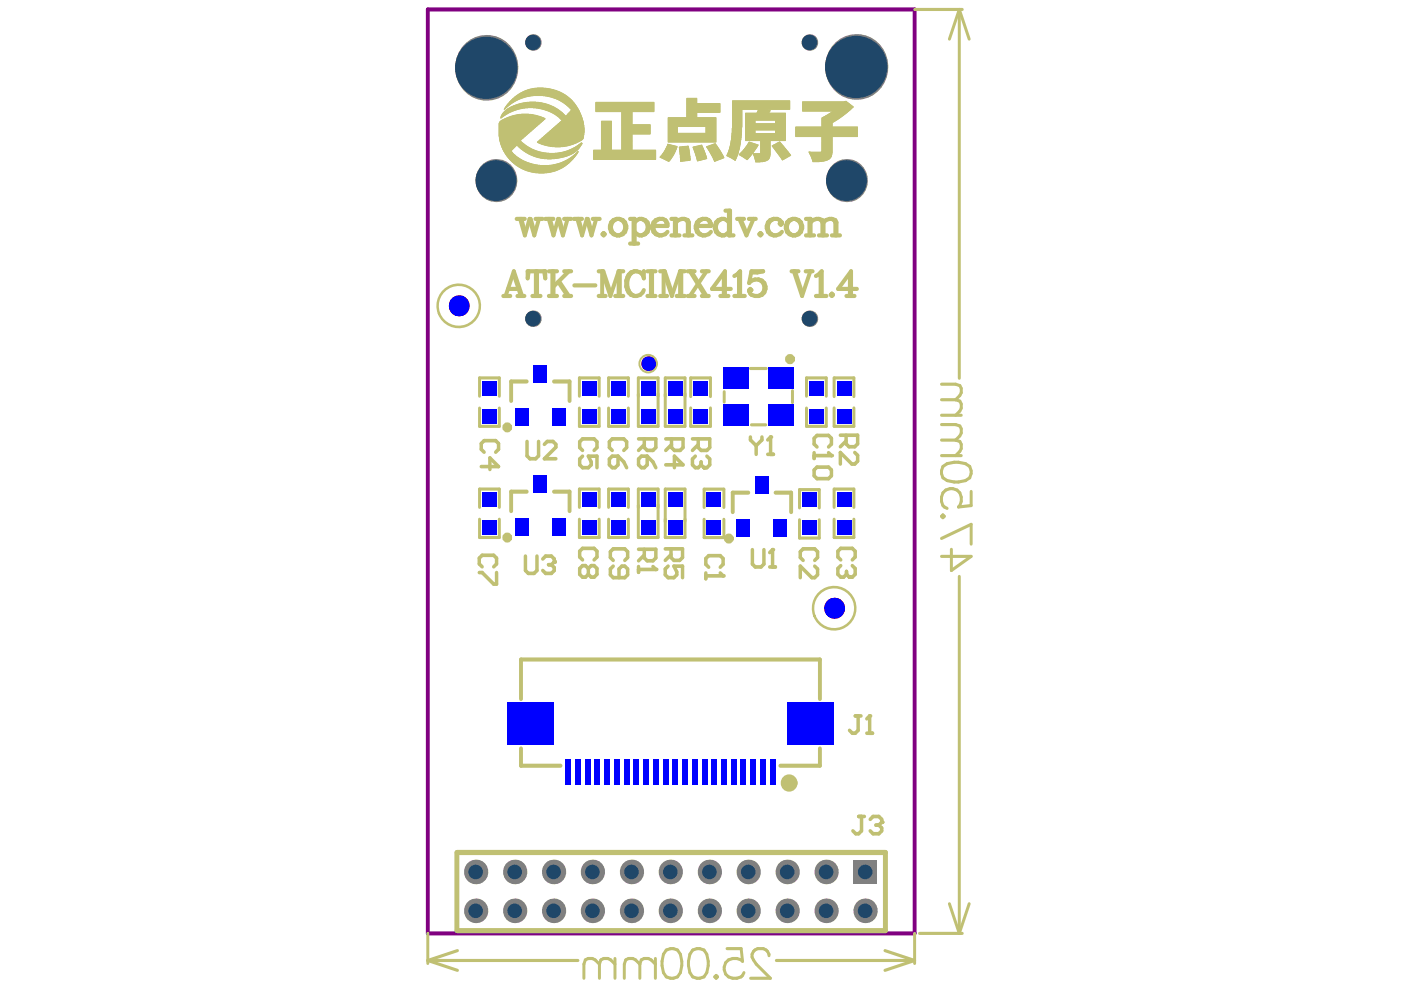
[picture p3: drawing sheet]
<svg xmlns="http://www.w3.org/2000/svg" width="297mm" height="210mm" viewBox="0 0 297 210" stroke-linecap="round" stroke-linejoin="round" font-family="sans-serif">
<path d="M90.7 2h103.2v195.9h-103.2z" fill="none" stroke="#800080" stroke-width=".84"/>
<g fill="none" stroke="#c0c073" stroke-width=".65">
<path d="M193.9 2h10.1M203.4 2l2.1 6.3M203.4 2v78.2M203.4 2l-2.1 6.3M159.1 78.1h3.4M101.7 86.5v3.9h4.2v-3.9M101.7 84v-3.9h4.2v3.9M122.8 86.5v3.9h4.2v-3.9M122.8 84v-3.9h4.2v3.9M129 86.5v3.9h4.2v-3.9M129 84v-3.9h4.2v3.9M135.3 80.1h4.2v10.3h-4.2z"/>
<path d="M141 80.1h4.2v10.3h-4.2zM146.4 86.5v3.9h4.2v-3.9M146.4 84.1v-4h4.2v4M153.5 83.1v2.2M159.3 90.1h3.1M168 82.8v2.6M171 86.5v3.9h4.2v-3.9M171 84v-3.9h4.2v3.9M176.9 86.5v3.9h4.1v-3.9M176.9 84.1v-4h4.1v4M101.7 110.1v3.9h4.2v-3.9M101.7 107.6v-3.9h4.2v3.9"/>
<path d="M122.8 110.1v3.9h4.2v-3.9M122.8 107.6v-3.9h4.2v3.9M129 110.1v3.9h4.2v-3.9M129 107.6v-3.9h4.2v3.9M135.3 103.7h4.2v10.3h-4.2zM141 103.7h4.2v10.3h-4.2zM149.3 110.1v3.9h4.2v-3.9M149.3 107.6v-3.9h4.2v3.9M169.5 110.2v3.9h4.2v-3.9M169.5 107.7v-3.9h4.2v3.9M176.9 110.1v3.9h4.1v-3.9M176.9 107.6v-3.9h4.1v3.9"/>
<path d="M203.4 122.2v75.7M90.7 197.9v6.4M193.9 197.9v6.4M195 197.9h9M201.3 191.6l2.1 6.3M205.5 191.6l-2.1 6.3M90.7 203.6l6.3 2.1M90.7 203.6h31.8M97 201.5l-6.3 2.1M164.6 203.6h29.3M187.6 201.5l6.3 2.1M193.9 203.6l-6.3 2.1"/>
</g>
<g fill="none" stroke="#c0c073" stroke-width=".21">
<path d="M109.9 20h9.7M110 19.9h9.5M110.1 19.9h9.3M110.2 19.8h9.2M110.3 19.8h8.9M110.4 19.7h8.7M110.5 19.7h8.5M110.6 19.6h8.3M110.7 19.6h8.1M110.8 19.5h7.9M110.9 19.5h7.7M111 19.4h7.4"/>
<path d="M111.1 19.3h7.2M111.2 19.3h7M111.4 19.2h6.6M111.5 19.2h6.4M111.6 19.1h6.2M111.8 19.1h5.7M111.9 19h5.5M112.1 19h5.1M112.3 18.9h4.6M112.5 18.9h4.2M112.8 18.8h3.7M113 18.8h3.1"/>
<path d="M113.4 18.7h2.4M113.9 18.7h1.3M105.8 27.8h6.8M105.8 27.9h6.7M105.8 27.9h6.6M105.8 28h6.6M105.8 28h6.5M105.8 28.1h6.4M105.8 28.2h6.4M105.8 28.2h6.3M105.8 28.3h6.3M105.8 26.1h8.7"/>
<path d="M105.8 26.2h8.6M105.8 27.6h7M105.8 27.7h6.9M105.8 28.3h6.2M105.8 28.4h6.1M105.8 28.5h6M105.8 28.6h5.9M105.8 28.7h5.8M105.8 28.7h5.7M105.8 28.8h5.6M105.8 28.9h5.5M105.8 26.3h8.5"/>
<path d="M105.8 26.4h8.4M105.8 26.5h8.3M105.8 26.6h8.2M105.8 26.7h8.1M105.8 26.7h8M105.8 26.8h8M105.8 26.8h7.9M105.8 26.9h7.8M105.8 27h7.7M105.8 27.1h7.6M105.8 27.2h7.5M105.8 27.2h7.4"/>
<path d="M105.8 27.3h7.4M105.8 27.4h7.3M105.8 27.4h7.2M105.8 27.5h7.2M105.8 27.5h7.1M105.9 26h8.8M105.9 26.1h8.7M105.9 29h5.4M105.9 29h5.3M105.9 29.1h5.2M105.9 29.2h5.1M105.9 29.3h5"/>
<path d="M105.9 25.9h8.9M105.9 29.6h4.6M105.9 29.4h4.9M105.9 29.4h4.8M105.9 29.5h4.7M106 29.9h4.3M106 25.9h8.8M106 29.7h4.4M106 29.8h4.4M106 29.8h4.3M106 29.9h4.4M106 30h4.4"/>
<path d="M106 30h4.5M106 30.1h4.5M106 25.8h8.9M106.1 30.1h4.5M106.1 30.2h4.5M106.1 30.2h4.6M106.1 30.3h4.7M106.1 25.7h8.9M106.1 30.3h4.8M106.1 30.4h4.8M106.1 30.4h4.9M106.2 30.5h4.9"/>
<path d="M106.2 30.6h4.9M106.2 30.6h5M106.2 25.6h8.9M106.2 24.8h.3M106.2 24.9h.2M106.2 25h.1M106.2 25.1h.1M106.2 30.7h5M106.2 30.7h5.1M106.2 30.8h5.2M106.2 24.6h.6M106.2 24.7h.5"/>
<path d="M106.2 24.7h.4M106.3 30.8h3.2M106.3 30.9h3.2M106.3 30.9h3.1M106.3 24.5h.6M106.3 24.6h.5M106.4 31h3M106.4 31h2.9M106.4 25.5h8.8M106.4 24.4h.7M106.4 24.5h.6M106.4 31.1h2.9"/>
<path d="M106.4 31.1h2.8M106.4 31.2h2.7M106.4 24.4h.8M106.5 31.2h2.6M106.5 31.3h2.5M106.5 24.3h.8M106.5 31.4h2.5M106.5 31.4h2.4M106.5 24.2h1M106.5 24.2h.9M106.5 25.4h8.8M106.6 31.5h2.3"/>
<path d="M106.6 31.5h2.2M106.6 31.6h2.2M106.6 24.1h1.1M106.6 31.6h2.1M106.6 31.7h2.1M106.6 24h1.1M106.6 25.4h8.7M106.7 23.9h1.2M106.7 24h1.1M106.7 31.7h1.9M106.7 31.8h1.9M106.7 23.9h1.3"/>
<path d="M106.7 31.8h1.8M106.7 31.9h1.8M106.7 25.3h8.8M106.8 23.8h1.3M106.8 31.9h1.6M106.8 32h1.5M106.8 23.8h1.4M106.8 32h1.6M106.8 32.1h1.6M106.8 25.3h8.7M106.9 23.7h1.5M106.9 32.2h1.6"/>
<path d="M106.9 23.2h.1M106.9 23.7h1.6M106.9 32.3h1.7M106.9 25.2h8.7M106.9 23.1h.2M106.9 23.1h.1M107 23.6h1.6M107 32.3h1.6M107 32.4h1.7M107 23h.1M107 23.6h1.8M107 25.2h8.6"/>
<path d="M107 22.9h.2M107 23h.2M107.1 32.5h1.6M107.1 32.5h1.7M107.1 23.5h1.8M107.1 22.8h.3M107.1 22.9h.2M107.2 32.6h1.6M107.2 32.6h1.7M107.2 23.5h1.8M107.2 25.1h8.3M107.2 22.8h.2"/>
<path d="M107.2 32.7h1.7M107.2 23.4h2M107.2 22.7h.3M107.3 32.7h1.7M107.3 32.8h1.7M107.3 23.3h2.1M107.3 22.6h.3M107.3 32.8h1.8M107.3 23.3h2.2M107.3 25.1h8.1M107.3 22.5h.5M107.3 22.5h.4"/>
<path d="M107.4 32.9h1.8M107.4 22.4h.4M107.4 33h1.9M107.4 23.2h2.3M107.4 25h7.9M107.4 22.4h.5M107.5 33.1h1.9M107.5 23.2h2.4M107.5 22.3h.5M107.5 22.3h.4M107.5 33.2h2M107.5 25h7.7"/>
<path d="M107.5 23.1h2.6M107.5 22.2h.6M107.6 33.2h2M107.6 22.2h.5M107.6 33.3h2M107.6 23.1h2.7M107.6 22.1h.6M107.7 33.3h2M107.7 24.9h7.3M107.7 23h2.9M107.7 22h.6M107.7 22.1h.6"/>
<path d="M107.7 33.4h2.1M107.7 33.4h2.2M107.7 22h.8M107.8 33.5h2.1M107.8 24.8h7.1M107.8 21.9h.7M107.8 23h3.1M107.8 33.5h2.3M107.8 21.9h.8M107.9 33.6h2.2M107.9 21.8h.8M107.9 22.9h3.4"/>
<path d="M108 33.7h2.2M108 24.8h6.8M108 21.7h.8M108 33.7h2.3M108 33.8h2.4M108 21.6h.9M108 21.7h.9M108 22.9h3.9M108.1 33.8h2.4M108.1 21.6h.9M108.1 22.8h9.5M108.1 21.5h1"/>
<path d="M108.1 33.9h2.5M108.1 24.7h6.5M108.2 21.5h1M108.2 33.9h2.4M108.2 22.8h9.4M108.2 34h2.6M108.2 24.7h6.2M108.2 21.4h1.1M108.3 34h2.6M108.3 21.4h1.1M108.3 22.7h9.2M108.3 34.1h2.7"/>
<path d="M108.3 21.3h1.2M108.4 34.1h2.7M108.4 24.6h5.9M108.4 21.3h1.2M108.4 22.7h9M108.4 34.2h2.8M108.4 21.2h1.3M108.5 34.2h2.8M108.5 22.6h8.8M108.5 21.2h1.3M108.5 34.3h2.9M108.5 21.1h1.4"/>
<path d="M108.6 34.3h3M108.6 24.6h5.5M108.6 21.1h1.5M108.6 22.5h8.6M108.6 21h1.6M108.6 34.4h3.1M108.7 20.9h1.6M108.7 34.5h3.2M108.8 24.5h5.1M108.8 20.9h1.7M108.8 22.5h8.2M108.8 20.8h1.8"/>
<path d="M108.8 34.5h3.2M108.9 34.6h3.3M108.9 22.4h8M108.9 34.6h3.5M108.9 20.8h1.9M109 24.5h4.7M109 34.7h3.5M109 22.4h7.8M109 20.7h2M109 34.7h3.7M109 20.7h2.1M109.1 20.6h2.2"/>
<path d="M109.1 34.8h3.8M109.1 22.3h7.6M109.1 20.6h2.4M109.2 24.4h4.3M109.2 34.8h4M109.2 20.5h2.5M109.2 34.9h4.2M109.3 34.9h4.4M109.3 22.3h7.2M109.3 20.5h2.7M109.3 20.4h2.9M109.4 22.2h7"/>
<path d="M109.4 35h4.6M109.4 20.4h3.2M109.5 24.4h3.7M109.5 35h4.9M109.5 20.3h3.5M109.6 22.2h6.7M109.6 35.1h10.3M109.6 20.3h10.4M109.6 20.2h10.3M109.7 30.8h1.8M109.7 35.2h10.1M109.7 30.9h1.9"/>
<path d="M109.7 24.3h3.2M109.7 22.1h6.4M109.7 20.1h10.2M109.8 30.9h1.8M109.8 35.3h9.9M109.8 20.1h10M109.8 31h1.9M109.9 31h1.9M109.9 22.1h6M109.9 35.3h9.8M109.9 20h9.8M109.9 31.1h2"/>
<path d="M109.9 35.4h9.7M110 31.1h2M110 31.2h2M110 24.3h2.6M110 35.4h9.5M110.1 31.2h2M110.1 22h5.6M110.1 35.5h9.3M110.1 31.3h2.1M110.2 31.4h2.2M110.2 35.5h9.1M110.3 22h5.3"/>
<path d="M110.3 31.4h2.1M110.3 35.6h8.9M110.4 31.5h2.1M110.4 31.5h2.2M110.4 35.6h8.7M110.5 31.6h2.2M110.5 21.9h4.8M110.5 35.7h8.5M110.5 31.6h2.3M110.6 24.2h1.5M110.6 35.7h8.3M110.6 31.7h2.4"/>
<path d="M110.7 31.7h2.4M110.7 35.8h8.1M110.7 31.8h2.5M110.7 21.9h4.4M110.8 35.8h7.9M110.8 31.8h2.6M110.9 31.9h2.6M110.9 31.9h2.7M110.9 35.9h7.7M111 21.8h3.9M111.1 32h2.7M111.1 35.9h7.4"/>
<path d="M111.1 32h2.9M111.2 36h7.2M111.2 32.1h2.9M111.3 32.2h3M111.3 36.1h6.9M111.3 21.7h3.2M111.4 32.2h3.1M111.4 32.3h3.4M111.4 36.1h6.7M111.5 32.3h3.5M111.6 36.2h6.4M111.6 32.4h3.7"/>
<path d="M111.7 32.4h4.1M111.7 21.7h2.5M111.7 36.2h6.2M111.8 32.5h4.6M111.9 36.3h5.8M111.9 32.5h9.6M112 32.6h9.4M112.1 32.6h9.2M112.1 36.3h5.4M112.2 32.7h9M112.2 36.4h5.1M112.3 32.7h8.8"/>
<path d="M112.3 21.6h1.3M112.4 32.8h8.6M112.4 36.4h4.7M112.5 32.8h8.3M112.7 32.9h8M112.7 36.5h4.2M112.8 33h7.8M112.9 33h7.5M112.9 36.5h3.8M113 33.1h7.3M113.1 22.9h4.7M113.1 33.1h7.1"/>
<path d="M113.2 36.6h3.2M113.3 33.2h6.7M113.5 33.2h6.3M113.6 36.6h2.4M113.6 33.3h6M113.7 22.9h4.2M113.8 33.3h5.6M113.9 33.4h5.3M113.9 30.1h8.7M113.9 30.2h8.6M114 30.1h8.7M114 30h8.8"/>
<path d="M114 30.2h8.3M114.1 30h8.8M114.1 23h3.8M114.2 33.4h4.7M114.2 29.9h8.8M114.2 30.3h8M114.2 36.7h1.2M114.3 29.9h8.7M114.3 30.3h7.8M114.3 29.8h8.8M114.4 30.4h7.6M114.4 29.8h8.9"/>
<path d="M114.4 33.5h4.3M114.4 29.7h8.9M114.4 23h3.6M114.5 29.6h8.9M114.5 30.4h7.4M114.5 29.6h9M114.6 29.5h8.9M114.6 33.5h3.8M114.6 30.5h7.1M114.7 29.5h8.9M114.7 23.1h3.4M114.7 29.4h8.9"/>
<path d="M114.8 30.6h6.8M114.8 29.4h8.8M114.8 29.3h8.8M114.9 30.6h6.5M114.9 29.3h8.8M114.9 23.1h3.3M115 33.6h3.1M115 29.2h8.7M115.1 30.7h6.2M115.1 29.1h8.6M115.1 23.2h3.2M115.2 29.1h8.5"/>
<path d="M115.2 20.3h4.9M115.2 29h8.5M115.3 30.7h5.8M115.3 29h8.4M115.3 23.2h3M115.3 28.9h8.4M115.4 33.7h2.2M115.4 28.8h8.3M115.4 30.8h5.6M115.5 23.3h2.9M115.5 28.7h8.2M115.6 28.7h8.1"/>
<path d="M115.6 30.8h5.1M115.6 23.3h2.9M115.6 28.6h8.2M115.6 20.4h4.6M115.7 28.6h8.1M115.8 28.5h8M115.8 23.4h2.8M115.9 30.9h4.7M115.9 28.4h7.9M116 23.5h2.7M116 28.4h7.8M116 20.4h4.3"/>
<path d="M116 28.3h7.8M116.1 33.7h.8M116.1 30.9h4.3M116.1 28.3h7.7M116.1 23.5h2.6M116.1 28.2h7.7M116.2 28.2h7.6M116.2 28.1h7.6M116.2 20.5h4.1M116.3 23.6h2.5M116.3 28h7.5M116.3 31h3.8"/>
<path d="M116.4 23.6h2.5M116.4 28h7.4M116.5 27.9h7.3M116.5 23.7h2.4M116.5 35h3.5M116.5 20.5h3.9M116.6 27.8h7.2M116.7 23.7h2.3M116.7 31h3.1M116.7 27.7h7.1M116.7 20.6h3.7M116.8 23.8h2.2"/>
<path d="M116.8 27.6h7M116.9 23.8h2.2M116.9 27.6h6.9M116.9 27.5h6.9M116.9 20.6h3.6M117 23.9h2.2M117 27.5h6.8M117 35h3.1M117 27.4h6.8M117.1 23.9h2.1M117.1 31.1h2.3M117.1 27.4h6.7"/>
<path d="M117.1 20.7h3.5M117.1 27.3h6.7M117.2 24h2.1M117.3 27.2h6.5M117.3 20.7h3.3M117.3 24h2.1M117.3 34.9h2.9M117.4 27.1h6.4M117.4 24.1h2M117.4 20.8h3.3M117.5 24.2h2M117.5 27h6.3"/>
<path d="M117.6 24.2h1.9M117.6 26.9h6.2M117.6 20.8h3.1M117.6 34.9h2.7M117.7 31.1h1.1M117.7 32.5h3.8M117.7 24.3h1.9M117.7 26.9h6.1M117.7 26.8h6.1M117.7 20.9h3.1M117.8 26.8h6M117.8 34.8h2.5"/>
<path d="M117.8 24.4h1.9M117.8 26.7h6M117.9 24.4h1.8M117.9 26.7h5.9M117.9 20.9h3M117.9 26.6h5.9M118 24.5h1.8M118 26.6h5.8M118 21h3M118 34.8h2.4M118.1 24.5h1.7M118.1 24.6h1.8"/>
<path d="M118.1 26.5h5.6M118.1 21.1h2.9M118.2 26.4h5.5M118.2 24.6h5.1M118.2 34.7h2.2M118.3 32.4h3.4M118.3 24.7h5M118.3 26.3h5.4M118.3 21.1h2.8M118.4 26.2h5.3M118.4 21.2h2.7M118.4 24.8h4.9"/>
<path d="M118.4 34.7h2.1M118.5 24.8h4.9M118.5 21.2h2.7M118.5 26.1h5.2M118.5 24.9h4.9M118.6 26.1h5.1M118.6 25h4.8M118.6 21.3h2.6M118.6 34.6h2M118.6 32.4h3.1M118.6 26h5.1M118.7 26h5"/>
<path d="M118.7 25.1h4.7M118.7 21.3h2.6M118.7 25.9h4.9M118.7 34.6h1.9M118.8 25.9h4.8M118.8 25.2h4.7M118.8 21.4h2.5M118.9 25.8h4.7M118.9 25.2h4.6M118.9 21.4h2.5M118.9 25.3h4.6M118.9 34.5h1.8"/>
<path d="M119 21.5h2.4M119 32.3h2.8M119 25.8h4.6M119 25.3h4.5M119 25.7h4.6M119 25.4h4.5M119 34.5h1.7M119.1 21.5h2.3M119.1 25.6h4.5M119.1 25.4h4.4M119.1 25.5h4.4M119.1 21.6h2.4"/>
<path d="M119.2 25.5h4.4M119.2 34.4h1.6M119.2 32.3h2.7M119.2 21.6h2.3M119.3 34.3h1.5M119.3 21.7h2.3M119.4 21.7h2.3M119.4 34.3h1.5M119.4 32.2h2.6M119.5 21.8h2.2M119.5 34.2h1.5M119.5 21.9h2.2"/>
<path d="M119.7 34.2h1.3M119.7 32.2h2.3M119.7 21.9h2.1M119.7 22h2.1M119.8 34.1h1.3M119.8 22h2.1M119.8 32.1h2.3M119.9 34.1h1.2M119.9 22.1h2M120 34h1.2M120 22.2h2M120 32h2.1"/>
<path d="M120 24.6h3.3M120.1 34h1.1M120.1 24.5h3.1M120.1 22.2h1.9M120.1 22.3h1.9M120.2 33.9h1.1M120.2 32h2M120.2 24.4h3M120.2 22.3h1.9M120.2 24.4h2.9M120.2 22.4h1.9M120.3 33.9h1"/>
<path d="M120.3 24.3h2.8M120.3 22.4h1.8M120.4 31.9h1.9M120.4 24.2h2.7M120.4 24.3h2.7M120.4 22.5h1.8M120.4 33.8h1M120.5 33.8h.9M120.5 31.9h1.8M120.5 24.1h2.5M120.5 22.5h1.7M120.5 24h2.5"/>
<path d="M120.5 22.6h1.7M120.6 24h2.4M120.6 33.7h.9M120.6 22.7h1.7M120.6 23.9h2.4M120.6 31.8h1.8M120.7 23.9h2.2M120.7 33.7h.8M120.7 22.8h1.6M120.7 23.8h2.2M120.7 33.6h.9M120.7 31.8h1.8"/>
<path d="M120.7 22.8h1.7M120.8 23.8h2.1M120.8 22.9h1.6M120.8 23.7h2.1M120.8 33.5h.8M120.8 22.9h1.7M120.9 23.7h2M120.9 33.5h.8M120.9 31.7h1.6M120.9 23h1.6M120.9 23.6h1.9M121 33.4h.7"/>
<path d="M121 31.7h1.6M121 23.5h1.8M121 23.1h1.6M121 33.4h.8M121.1 31.6h1.5M121.1 23.4h1.6M121.1 23.2h1.5M121.2 33.3h.6M121.2 23.2h1.4M121.2 23.3h1.5M121.2 31.6h1.5M121.2 33.3h.7"/>
<path d="M121.3 33.2h.6M121.4 31.5h1.3M121.4 33.2h.5M121.4 33.1h.6M121.5 33.1h.5M121.5 31.4h1.3M121.6 33h.5M121.6 31.4h1.2M121.7 32.9h.4M121.7 31.3h1.2M121.7 32.8h.5M121.8 32.8h.4"/>
<path d="M121.8 31.2h1.1M121.9 32.7h.3M122 31.2h.9M122 32.7h.3M122 31.1h1M122 32.6h.3M122.1 32.6h.2M122.1 31.1h.9M122.1 32.5h.3M122.2 32.5h.3M122.2 31h.8M122.2 32.4h.3"/>
<path d="M122.3 31h.8M122.3 32.4h.2M122.3 32.3h.2M122.4 30.9h.7M122.4 32.3h.2M122.4 32.2h.2M122.5 32.2h.1M122.5 30.8h.7M122.5 32.1h.1M122.6 30.8h.6M122.6 30.7h.7M122.8 30.7h.5"/>
<path d="M122.8 30.6h.5M122.9 30.6h.5M123 30.5h.4M123 30.4h.4M123.1 30.4h.3M123.2 30.3h.2M123.2 30.3h.1M125.9 33.7h13.1M125.9 33.8h13.1M125.9 32.2h13.1M125.9 33.3h13.1M125.9 33.4h13.1"/>
<path d="M125.9 33.5h13.1M125.9 33.6h13.1M125.9 31.8h13.1M125.9 31.9h13.1M125.9 32h13.1M125.9 32.1h13.1M125.9 32.3h13.1M125.9 32.4h13.1M125.9 32.5h13.1M125.9 33.1h13.1M125.9 33.2h13.1M125.9 32.6h13.1"/>
<path d="M125.9 32.7h13.1M125.9 32.8h13.1M125.9 32.9h13.1M125.9 33h13.1M126.3 23.6h12.3M126.3 23.7h12.3M126.3 23.2h12.3M126.3 23.3h12.3M126.3 23.4h12.3M126.3 23.5h12.3M126.3 21.7h12.3M126.3 21.8h12.3"/>
<path d="M126.3 21.9h12.3M126.3 22.5h12.3M126.3 22.6h12.3M126.3 22.7h12.3M126.3 22.8h12.3M126.3 22.9h12.3M126.3 23h12.3M126.3 23.1h12.3M126.3 22h12.3M126.3 22.1h12.3M126.3 22.2h12.3M126.3 22.3h12.3"/>
<path d="M126.3 22.4h12.3M127.5 29.9h2.2M127.5 30h2.2M127.5 30.1h2.2M127.5 30.2h2.2M127.5 30.3h2.2M127.5 30.4h2.2M127.5 30.5h2.2M127.5 30.6h2.2M127.5 30.7h2.2M127.5 30.8h2.2M127.5 30.9h2.2"/>
<path d="M127.5 31h2.2M127.5 31.1h2.2M127.5 31.2h2.2M127.5 31.3h2.2M127.5 31.4h2.2M127.5 31.5h2.2M127.5 31.6h2.2M127.5 31.7h2.2M127.5 31.8h2.2M127.5 27.8h2.2M127.5 27.9h2.2M127.5 28h2.2"/>
<path d="M127.5 28.1h2.2M127.5 28.2h2.2M127.5 28.3h2.2M127.5 25.7h2.2M127.5 25.8h2.2M127.5 25.9h2.2M127.5 26h2.2M127.5 26.1h2.2M127.5 26.2h2.2M127.5 27.6h2.2M127.5 27.7h2.2M127.5 29.6h2.2"/>
<path d="M127.5 29.7h2.2M127.5 29.8h2.2M127.5 28.4h2.2M127.5 28.5h2.2M127.5 28.6h2.2M127.5 28.7h2.2M127.5 28.8h2.2M127.5 28.9h2.2M127.5 29h2.2M127.5 29.1h2.2M127.5 29.2h2.2M127.5 29.3h2.2"/>
<path d="M127.5 29.4h2.2M127.5 29.5h2.2M127.5 26.3h2.2M127.5 26.4h2.2M127.5 26.5h2.2M127.5 26.6h2.2M127.5 26.7h2.2M127.5 26.8h2.2M127.5 26.9h2.2M127.5 27h2.2M127.5 27.1h2.2M127.5 27.2h2.2"/>
<path d="M127.5 27.3h2.2M127.5 27.4h2.2M127.5 27.5h2.2M131.8 23.7h2.2M131.8 23.8h2.2M131.8 23.9h2.2M131.8 24h2.2M131.8 29.9h2.2M131.8 30h2.2M131.8 30.1h2.2M131.8 30.2h2.2M131.8 30.3h2.2"/>
<path d="M131.8 30.4h2.2M131.8 30.5h2.2M131.8 30.6h2.2M131.8 30.7h2.2M131.8 30.8h2.2M131.8 30.9h2.2M131.8 31h2.2M131.8 31.1h2.2M131.8 31.2h2.2M131.8 31.3h2.2M131.8 31.4h2.2M131.8 31.5h2.2"/>
<path d="M131.8 31.6h2.2M131.8 31.7h2.2M131.8 31.8h2.2M131.8 27.8h6M131.8 27.9h6M131.8 28h6M131.8 28.1h6M131.8 28.2h6M131.8 28.3h6M131.8 25.5h2.2M131.8 25.6h2.2M131.8 25.7h2.2"/>
<path d="M131.8 25.8h2.2M131.8 25.9h2.2M131.8 26h2.2M131.8 26.1h2.2M131.8 26.2h2.2M131.8 27.6h6M131.8 27.7h6M131.8 29.6h2.2M131.8 29.7h2.2M131.8 29.8h2.2M131.8 28.4h6M131.8 28.5h2.2"/>
<path d="M131.8 28.6h2.2M131.8 28.7h2.2M131.8 28.8h2.2M131.8 28.9h2.2M131.8 29h2.2M131.8 29.1h2.2M131.8 29.2h2.2M131.8 29.3h2.2M131.8 29.4h2.2M131.8 29.5h2.2M131.8 24.1h2.2M131.8 24.2h2.2"/>
<path d="M131.8 24.3h2.2M131.8 24.4h2.2M131.8 24.5h2.2M131.8 24.6h2.2M131.8 24.7h2.2M131.8 24.8h2.2M131.8 24.9h2.2M131.8 25h2.2M131.8 25.1h2.2M131.8 25.2h2.2M131.8 25.3h2.2M131.8 25.4h2.2"/>
<path d="M131.8 26.3h2.2M131.8 26.4h2.2M131.8 26.4h6M131.8 26.5h6M131.8 26.6h6M131.8 26.7h6M131.8 26.8h6M131.8 26.9h6M131.8 27h6M131.8 27.1h6M131.8 27.2h6M131.8 27.3h6"/>
<path d="M131.8 27.4h6M131.8 27.5h6M139.9 33.3h2.6M140 33.3h2.5M140 33.4h2.4M140 33.2h2.5M140.1 33.2h2.5M140.1 33.4h2.3M140.1 33.1h2.6M140.2 33h2.5M140.2 33.1h2.5M140.2 33.5h2.2"/>
<path d="M140.3 32.9h2.5M140.3 32.8h2.5M140.4 33.5h1.9M140.4 32.8h2.4M140.4 32.7h2.5M140.5 33.6h1.8M140.5 32.6h2.4M140.5 32.5h2.5M140.6 33.7h1.7M140.6 32.5h2.4M140.7 32.4h2.3M140.7 33.7h1.5"/>
<path d="M140.7 32.3h2.4M140.8 32.3h2.3M140.8 33.8h1.4M140.8 32.2h2.3M140.9 32h2.3M140.9 32.1h2.3M140.9 33.8h1.3M141 31.9h2.2M141 33.9h1.1M141 31.8h2.3M141.1 31.7h2.2M141.1 33.9h1"/>
<path d="M141.1 31.6h2.3M141.1 31.6h2.2M141.2 31.5h2.3M141.2 31.5h2.2M141.2 34h.9M141.2 31.4h2.3M141.3 31.2h2.2M141.3 31.3h2.2M141.3 34h.7M141.3 31.1h2.3M141.4 31h2.1M141.4 31.1h2.2"/>
<path d="M141.5 34.1h.5M141.5 30.9h1.6M141.5 31h1.8M141.5 30.8h.9M141.5 30.8h1.2M141.5 30.9h1.4M141.6 34.1h.3M141.6 30.6h.1M141.6 30.7h.4M141.6 30.7h.6M141.6 30.6h.2M141.7 34.2h.1"/>
<path d="M141.7 29.9h10.1M141.7 30h10.1M141.7 30.1h10.1M141.7 27.8h1.9M141.7 27.9h1.9M141.7 28h1.9M141.7 28.1h1.9M141.7 28.2h1.9M141.7 28.3h10.1M141.7 25.5h10.1M141.7 25.6h10.1M141.7 25.7h10.1"/>
<path d="M141.7 25.8h10.1M141.7 25.9h10.1M141.7 26h10.1M141.7 26.1h10.1M141.7 26.2h10.1M141.7 27.6h1.9M141.7 27.7h1.9M141.7 29.6h10.1M141.7 29.7h10.1M141.7 29.8h10.1M141.7 28.4h10.1M141.7 28.5h10.1"/>
<path d="M141.7 28.6h10.1M141.7 28.7h10.1M141.7 28.8h10.1M141.7 28.9h10.1M141.7 29h10.1M141.7 29.1h10.1M141.7 29.2h10.1M141.7 29.3h10.1M141.7 29.4h10.1M141.7 29.5h10.1M141.7 25h10.1M141.7 25.1h10.1"/>
<path d="M141.7 25.2h10.1M141.7 25.3h10.1M141.7 25.4h10.1M141.7 26.3h10.1M141.7 26.4h10.1M141.7 26.5h10.1M141.7 26.6h10.1M141.7 26.7h10.1M141.7 26.8h10.1M141.7 26.9h1.9M141.7 27h1.9M141.7 27.1h1.9"/>
<path d="M141.7 27.2h1.9M141.7 27.3h1.9M141.7 27.4h1.9M141.7 27.5h1.9M141.8 34.2h.1M144 31.2h2M144 31.3h2M144 31.4h2M144.1 31.5h1.9M144.1 31.6h2M144.1 31.7h2M144.1 31.8h2"/>
<path d="M144.1 32.2h2M144.1 31.1h1.9M144.1 31.9h2M144.1 32h2M144.1 32.1h2M144.1 32.3h2.1M144.2 32.3h2M144.2 32.4h2M144.2 32.5h2M144.2 32.6h2M144.2 32.7h2M144.2 33.3h2.1"/>
<path d="M144.2 33.4h2.1M144.2 33.5h2.1M144.2 33.1h2.1M144.2 33.2h2.1M144.2 32.8h2M144.2 32.9h2M144.2 33h2M144.3 33.7h2M144.3 33.8h2M144.3 33.9h2M144.3 34h2M144.3 34h1.9"/>
<path d="M144.3 34.1h1.5M144.3 34.1h1M144.3 34.2h.5M144.3 34.2h.1M144.3 33.5h2M144.3 33.6h2M144.6 31.1h1.4M145.1 31h.9M145.6 23.6h7M145.6 23.7h7M145.6 23.8h7M145.6 23.9h2.1"/>
<path d="M145.6 21.5h2.1M145.6 24h2.1M145.6 23.2h7M145.6 23.3h7M145.6 23.4h7M145.6 23.5h7M145.6 24.1h2.1M145.6 24.2h2.1M145.6 24.3h2.1M145.6 24.4h2.1M145.6 24.5h2.1M145.6 24.6h2.1"/>
<path d="M145.6 24.7h2.1M145.6 24.8h2.1M145.6 24.9h2.1M145.6 21.2h2.1M145.6 21.3h2.1M145.6 21.4h2.1M145.6 21.6h2.1M145.6 21.7h2.1M145.6 21.8h2.1M145.6 21.9h2.1M145.6 20.8h2.1M145.6 20.9h2.1"/>
<path d="M145.6 21h2.1M145.6 21.1h2.1M145.6 22.5h7M145.6 22.6h7M145.6 22.7h7M145.6 22.8h7M145.6 22.9h7M145.6 23h7M145.6 23.1h7M145.6 22h7M145.6 22.1h7M145.6 22.2h7"/>
<path d="M145.6 22.3h7M145.6 22.4h7M145.7 31h.2M146.9 31.2h2.1M147 31.2h2M147 31.3h2M147 31.4h2M147 31.1h2M147 31.4h2.1M147 31.5h2.1M147.1 31.5h2M147.1 31.6h2"/>
<path d="M147.1 31.6h2.1M147.1 31.7h2.1M147.2 31.8h2M147.2 31.9h2.1M147.2 31.1h1.7M147.2 32h2.1M147.3 32.2h2.1M147.3 32.1h2M147.3 32.3h2.1M147.4 32.4h2M147.4 32.5h2.1M147.4 32.6h2.1"/>
<path d="M147.5 31h1.4M147.5 32.7h2M147.5 32.7h2.1M147.5 32.8h2.1M147.5 32.9h2.2M147.5 33h2.2M147.6 33.1h2.1M147.6 33.2h2.1M147.7 33.3h2.1M147.7 33.2h2.1M147.7 33.4h2.1M147.7 33.5h2.1"/>
<path d="M147.7 31h1.1M147.8 33.7h1.9M147.8 33.8h1.6M147.8 33.6h2.1M147.8 33.7h2M147.8 33.8h1.4M147.8 33.9h1.2M147.8 33.9h1M147.8 34h.8M147.9 34h.5M147.9 34.1h.3M147.9 34.1h.1"/>
<path d="M148 30.9h.8M148.2 30.9h.6M148.4 30.8h.4M148.7 30.8h.1M149.7 27.8h2.1M149.7 27.9h2.1M149.7 28h2.1M149.7 28.1h2.1M149.7 28.2h2.1M149.7 27.6h2.1M149.7 27.7h2.1M149.7 26.9h2.1"/>
<path d="M149.7 27h2.1M149.7 27.1h2.1M149.7 27.2h2.1M149.7 27.3h2.1M149.7 27.4h2.1M149.7 27.5h2.1M149.8 31.1h2.3M149.8 31.2h2.4M149.9 31.2h2.3M149.9 31.3h2.3M150 31h2.1M150 31.4h2.3"/>
<path d="M150 31.5h2.3M150.1 31.5h2.3M150.1 31h1.9M150.1 31.6h2.3M150.2 31.7h2.3M150.2 31.8h2.3M150.3 30.9h1.7M150.3 31.8h2.3M150.3 31.9h2.3M150.4 30.9h1.5M150.4 32h2.3M150.4 32.1h2.4"/>
<path d="M150.4 32.2h2.4M150.5 32.2h2.3M150.5 30.8h1.4M150.5 32.3h2.4M150.6 32.4h2.3M150.6 32.4h2.4M150.6 32.5h2.4M150.7 30.8h1.2M150.7 32.6h2.3M150.8 32.6h2.3M150.8 32.7h2.3M150.8 32.8h2.4"/>
<path d="M150.9 30.7h.9M150.9 32.8h2.3M150.9 32.9h2.3M150.9 33h2.3M150.9 33h2.4M151 33.1h2.3M151 30.7h.8M151 33.2h2.3M151.1 33.2h2.3M151.1 33.3h2.3M151.1 33.4h2.3M151.1 30.6h.6"/>
<path d="M151.2 33.4h2.3M151.2 33.5h2.2M151.2 33.5h2.1M151.2 33.6h2M151.2 33.7h1.8M151.3 33.7h1.6M151.3 33.8h1.5M151.3 30.6h.4M151.3 33.8h1.3M151.3 33.9h1.2M151.4 33.9h.9M151.4 34h.8"/>
<path d="M151.4 34h.7M151.4 34.1h.5M151.4 34.1h.4M151.4 30.5h.3M151.5 34.2h.1M151.6 30.4h.1M154.1 33h2.2M154.1 32.9h2.2M154.2 32.8h2.2M154.2 33.1h2.1M154.2 32.7h2.2M154.3 33.1h2"/>
<path d="M154.3 32.6h2.1M154.3 32.4h2.2M154.3 32.5h2.2M154.4 32.3h2.1M154.4 32.4h2.1M154.4 33.2h1.8M154.4 32.2h2.1M154.4 32.2h2.2M154.5 32h2.1M154.5 32.1h2.1M154.5 33.2h1.7M154.5 31.8h2.2"/>
<path d="M154.5 31.9h2.2M154.6 31.7h2.1M154.6 31.8h2.1M154.6 33.3h1.6M154.7 31.5h2.1M154.7 31.6h2M154.7 33.3h1.5M154.7 31.3h2.1M154.7 31.4h2.1M154.8 31.1h2M154.8 31.2h2M154.8 33.4h1.4"/>
<path d="M154.8 30.9h2.1M154.8 31h2.1M154.9 30.7h2M154.9 30.8h2M154.9 33.4h1.2M154.9 30.4h2.1M154.9 30.5h2M154.9 30.6h2M155 30h2M155 30.1h2M155 30.2h2M155 30.3h2"/>
<path d="M155 33.5h1.1M155 29.9h2M155 29.7h2.1M155 29.8h2M155.1 29.6h2M155.1 29.3h2M155.1 29.4h2M155.1 29.5h2M155.1 33.5h1M155.1 28.8h2M155.1 28.9h2M155.1 29h2"/>
<path d="M155.1 29.1h2M155.1 29.2h2M155.2 33.6h.9M155.2 28.2h2M155.2 28.3h2M155.2 28.4h2M155.2 28.5h2M155.2 28.6h2M155.2 28.7h2M155.2 28.7h1.9M155.2 27.8h2M155.2 27.9h2"/>
<path d="M155.2 28h2M155.2 28.1h2M155.2 27.6h2M155.2 27.7h2M155.2 27.2h2M155.2 27.3h2M155.2 27.4h2M155.2 27.5h2M155.3 23.6h2M155.3 23.7h2M155.3 23.8h2M155.3 23.9h2"/>
<path d="M155.3 21.5h12.1M155.3 24h2M155.3 33.7h.8M155.3 23.2h2M155.3 23.3h2M155.3 23.4h2M155.3 23.5h2M155.3 25.5h2M155.3 25.6h2M155.3 25.7h2M155.3 25.8h2M155.3 25.9h2"/>
<path d="M155.3 26h2M155.3 26.1h2M155.3 26.2h2M155.3 24.1h2M155.3 24.2h2M155.3 24.3h2M155.3 24.4h2M155.3 24.5h2M155.3 24.6h2M155.3 24.7h2M155.3 24.8h2M155.3 24.9h2"/>
<path d="M155.3 25h2M155.3 25.1h2M155.3 25.2h2M155.3 25.3h2M155.3 25.4h2M155.3 26.3h2M155.3 26.4h2M155.3 26.5h2M155.3 26.6h2M155.3 26.7h2M155.3 26.8h2M155.3 26.9h2"/>
<path d="M155.3 27h2M155.3 27h1.9M155.3 27.1h1.9M155.3 21.4h12.1M155.3 21.6h12.1M155.3 21.7h12.1M155.3 21.8h12.1M155.3 21.9h12.1M155.3 22.5h12.1M155.3 22.6h12.1M155.3 22.7h12.1M155.3 22.8h12.1"/>
<path d="M155.3 22.9h12.1M155.3 23h12.1M155.3 23.1h12.1M155.3 23.2h12.1M155.3 22h12.1M155.3 22.1h12.1M155.3 22.2h12.1M155.3 22.3h12.1M155.3 22.4h12.1M155.4 33.7h.6M155.5 33.8h.5M155.6 33.8h.4"/>
<path d="M155.7 33.9h.3M155.7 33.9h.2M155.8 34h.1M155.9 34h.1M156.7 32.8h2.6M156.7 32.7h2.7M156.8 32.7h2.6M156.8 32.8h2.5M156.8 32.6h2.7M156.9 32.6h2.6M156.9 32.9h2.4M157 32.5h2.5"/>
<path d="M157 32.5h2.6M157 33h2.2M157.1 32.4h2.5M157.1 33h2.1M157.2 32.3h2.5M157.2 33.1h1.9M157.2 32.3h2.6M157.3 32.2h2.5M157.3 33.1h1.8M157.3 33.2h1.8M157.4 32.1h2.5M157.4 32h2.5"/>
<path d="M157.4 33.2h1.6M157.5 32h2.4M157.5 31.9h2.5M157.5 33.3h1.4M157.6 33.3h1.3M157.6 31.8h2.4M157.6 31.9h2.4M157.6 31.8h2.5M157.7 33.4h1.1M157.7 31.7h2.4M157.8 33.4h1M157.8 31.7h2.4"/>
<path d="M157.8 31.6h2.4M157.9 33.5h.8M157.9 31.5h2.4M157.9 31.6h2.3M158 31.4h2.3M158 33.6h.7M158 31.3h2.4M158 31.4h2.4M158.1 24h8.4M158.1 33.7h.5M158.1 31.2h2.3M158.1 27.8h2"/>
<path d="M158.1 27.9h2M158.1 28h2M158.1 28.1h2M158.1 28.2h2M158.1 28.3h2M158.1 25.5h2M158.1 25.6h2M158.1 25.7h2M158.1 25.8h2M158.1 25.9h2M158.1 26h2M158.1 26.1h2"/>
<path d="M158.1 26.2h2M158.1 27.6h2M158.1 27.7h2M158.1 29.6h8.4M158.1 29.7h8.4M158.1 29.8h8.4M158.1 28.3h8.4M158.1 28.4h8.4M158.1 28.5h8.4M158.1 28.6h8.4M158.1 28.7h8.4M158.1 28.8h8.4"/>
<path d="M158.1 28.9h8.4M158.1 29h8.4M158.1 29.1h8.4M158.1 29.2h8.4M158.1 29.3h8.4M158.1 29.4h8.4M158.1 29.5h8.4M158.1 24.1h8.4M158.1 24.2h8.4M158.1 24.3h8.4M158.1 24.4h8.4M158.1 24.5h8.4"/>
<path d="M158.1 24.6h8.4M158.1 24.7h8.4M158.1 24.8h8.4M158.1 24.9h8.4M158.1 25h8.4M158.1 25.1h8.4M158.1 25.2h8.4M158.1 25.3h8.4M158.1 25.4h8.4M158.1 25.5h8.4M158.1 26.2h8.4M158.1 26.3h8.4"/>
<path d="M158.1 26.4h8.4M158.1 26.5h8.4M158.1 26.6h8.4M158.1 26.7h8.4M158.1 26.8h8.4M158.1 26.9h8.4M158.1 27h8.4M158.1 27.1h8.4M158.1 27.2h8.4M158.1 27.3h8.4M158.1 27.4h8.4M158.1 27.5h8.4"/>
<path d="M158.1 27.6h8.4M158.1 31.2h2.4M158.2 33.7h.4M158.2 31.1h2.4M158.2 31.1h2.3M158.2 33.8h.3M158.2 31h2.4M158.3 33.8h.2M158.3 31h2.3M158.3 30.9h2.4M158.4 33.9h.1M158.4 30.8h2.3"/>
<path d="M158.4 30.7h2.3M158.4 30.8h2.4M158.5 30.7h2.1M158.6 30.6h1.6M158.6 30.6h1.8M158.6 30.4h1.3M158.6 30.5h1.5M158.7 30.4h1.1M158.7 30.3h.7M158.7 30.3h.9M158.8 30.2h.3M158.8 30.2h.5"/>
<path d="M158.8 30.1h.1M159.7 32.6h3.6M159.7 32.7h3.6M159.8 32.7h3.5M159.8 32.8h3.5M159.8 32.9h3.5M159.8 33h3.4M159.9 33.1h3.3M159.9 33.2h3.3M159.9 33.3h3.3M160 33.3h3.2M160 33.4h3.2"/>
<path d="M160 33.4h3.1M160.1 33.5h3M160.1 33.6h3M160.1 33.7h2.9M160.1 33.8h2.9M160.1 33.8h2.8M160.1 33.9h2.7M160.2 33.9h2.6M160.2 34h2.5M160.2 34h2.4M160.2 34.1h2.3M160.2 34.1h2.2"/>
<path d="M160.2 34.2h2M160.2 34.2h1.8M160.2 34.3h1.5M160.2 34.3h.9M160.5 23.9h2.5M160.5 23.8h2.6M160.6 23.7h2.5M160.6 23.8h2.5M160.6 23.6h2.6M160.6 23.7h2.6M160.7 23.5h2.6M160.7 23.6h2.5"/>
<path d="M160.7 23.3h2M160.7 23.4h2.5M160.8 23.2h.9M160.8 23.3h1.4M161.2 32.5h2.1M161.3 32.2h2M161.3 29.9h2M161.3 30h2M161.3 30.1h2M161.3 30.2h2M161.3 30.3h2M161.3 30.4h2"/>
<path d="M161.3 30.5h2M161.3 30.6h2M161.3 30.7h2M161.3 30.8h2M161.3 30.9h2M161.3 31h2M161.3 31.1h2M161.3 31.2h2M161.3 31.3h2M161.3 31.4h2M161.3 31.5h2M161.3 31.6h2"/>
<path d="M161.3 31.7h2M161.3 31.8h2M161.3 31.9h2M161.3 32h2M161.3 32.1h2M161.3 32.3h2M161.3 32.4h2M161.3 32.5h2M163.7 30.9h2.4M163.7 31h2.4M163.8 30.9h2.2M163.8 31h2.3"/>
<path d="M163.8 31.1h2.4M163.9 30.8h2M163.9 31.2h2.4M164 30.8h1.9M164 31.2h2.3M164 31.3h2.3M164 31.4h2.4M164.1 30.7h1.7M164.1 31.4h2.3M164.1 31.5h2.4M164.2 30.7h1.6M164.2 31.5h2.3"/>
<path d="M164.2 31.6h2.4M164.3 30.6h1.5M164.3 31.7h2.3M164.3 31.7h2.4M164.3 31.8h2.5M164.4 30.6h1.3M164.4 31.8h2.4M164.4 31.9h2.4M164.4 27.8h2.1M164.4 27.9h2.1M164.4 28h2.1M164.4 28.1h2.1"/>
<path d="M164.4 28.2h2.1M164.4 28.3h2.1M164.4 25.5h2.1M164.4 25.6h2.1M164.4 25.7h2.1M164.4 25.8h2.1M164.4 25.9h2.1M164.4 26h2.1M164.4 26.1h2.1M164.4 26.2h2.1M164.4 27.6h2.1M164.4 27.7h2.1"/>
<path d="M164.5 30.5h1.2M164.5 31.9h2.4M164.5 32h2.4M164.5 32h2.5M164.6 30.4h1M164.6 32.1h2.4M164.6 32.2h2.5M164.7 32.3h2.4M164.8 30.3h.7M164.8 32.3h2.4M164.8 32.4h2.4M164.9 30.3h.6"/>
<path d="M164.9 32.5h2.4M165 30.2h.5M165 32.6h2.4M165 32.7h2.4M165.1 30.2h.3M165.1 32.7h2.4M165.1 32.8h2.5M165.2 30.1h.2M165.2 32.9h2.4M165.2 33h2.5M165.3 30.1h.1M165.3 33h2.3"/>
<path d="M165.3 33.1h2.1M165.3 33.1h2M165.4 33.2h1.8M165.4 33.3h1.7M165.5 33.3h1.5M165.6 33.4h1.3M165.6 33.4h1.2M165.6 33.5h1.1M165.7 33.5h.9M165.7 33.6h.8M165.7 33.7h.7M165.8 33.7h.5"/>
<path d="M165.8 33.8h.4M165.8 33.8h.3M165.8 33.9h.2M165.9 33.9h.1M168.7 27.8h13.1M168.7 27.9h13.1M168.7 28h13.1M168.7 28.1h13.1M168.7 28.2h13.1M168.7 28.3h13.1M168.7 27.6h13.1M168.7 27.7h13.1"/>
<path d="M168.7 28.4h13.1M168.7 28.5h13.1M168.7 28.6h13.1M168.7 28.7h13.1M168.7 28.8h13.1M168.7 28.9h13.1M168.7 29h13.1M168.7 26.9h13.1M168.7 27h13.1M168.7 27.1h13.1M168.7 27.2h13.1M168.7 27.3h13.1"/>
<path d="M168.7 27.4h13.1M168.7 27.5h13.1M170.2 23.2h10.1M170.2 23.3h10.1M170.2 23.3h10M170.2 23.4h9.9M170.2 23.5h9.9M170.2 23.5h9.8M170.2 23.6h9.7M170.2 21.6h9.3M170.2 21.6h9.4M170.2 21.7h9.5"/>
<path d="M170.2 21.8h9.6M170.2 21.9h9.7M170.2 22.5h10.5M170.2 22.5h10.6M170.2 22.6h10.7M170.2 22.7h10.7M170.2 22.8h10.7M170.2 22.8h10.6M170.2 22.9h10.5M170.2 22.9h10.4M170.2 23h10.4M170.2 23h10.3"/>
<path d="M170.2 23.1h10.3M170.2 23.1h10.2M170.2 23.2h10.2M170.2 22h9.8M170.2 22h9.9M170.2 22.1h10M170.2 22.2h10.1M170.2 22.2h10.2M170.2 22.3h10.2M170.2 22.3h10.3M170.2 22.4h10.4M171.5 32.2h.3"/>
<path d="M171.5 32.3h4.9M171.6 32.4h4.8M171.6 32.5h4.8M171.7 32.6h4.7M171.8 32.7h4.6M171.8 32.8h4.6M171.8 32.8h4.5M171.9 32.9h4.4M171.9 33h4.4M171.9 33.1h4.4M172 33.1h4.3M172 33.2h4.3"/>
<path d="M172 33.3h4.2M172 33.2h4.2M172.1 33.4h4M172.1 33.5h3.9M172.1 33.6h3.8M172.2 33.7h3.6M172.2 33.8h3.6M172.2 33.7h3.7M172.2 33.8h3.5M172.2 33.9h3.4M172.2 33.9h3.3M172.3 34h3.1"/>
<path d="M172.3 34h2.9M172.3 34.1h2.7M172.3 34.1h2.5M172.3 34.2h2.3M172.3 34.2h1.9M172.3 34.3h1.4M174.1 32.2h2.3M174.2 32.1h2.2M174.2 32.2h2.2M174.3 29.9h2.1M174.3 30h2.1M174.3 30.1h2.1"/>
<path d="M174.3 30.2h2.1M174.3 30.3h2.1M174.3 30.4h2.1M174.3 30.5h2.1M174.3 30.6h2.1M174.3 30.7h2.1M174.3 30.8h2.1M174.3 30.9h2.1M174.3 31h2.1M174.3 31.1h2.1M174.3 31.2h2.1M174.3 31.3h2.1"/>
<path d="M174.3 31.4h2.1M174.3 31.5h2.1M174.3 31.6h2.1M174.3 31.7h2.1M174.3 31.8h2.1M174.3 31.9h2.1M174.3 32h2.1M174.3 25.5h3M174.3 25.6h2.9M174.3 25.6h2.8M174.3 25.7h2.7M174.3 25.8h2.6"/>
<path d="M174.3 25.8h2.5M174.3 25.9h2.4M174.3 25.9h2.3M174.3 26h2.3M174.3 26h2.2M174.3 26.1h2.1M174.3 26.2h2.1M174.3 29.6h2.1M174.3 29.7h2.1M174.3 29.8h2.1M174.3 29h2.1M174.3 29.1h2.1"/>
<path d="M174.3 29.2h2.1M174.3 29.3h2.1M174.3 29.4h2.1M174.3 29.5h2.1M174.3 25h3.8M174.3 25.1h3.7M174.3 25.1h3.6M174.3 25.2h3.6M174.3 25.2h3.5M174.3 25.3h3.4M174.3 25.3h3.3M174.3 25.4h3.2"/>
<path d="M174.3 25.4h3.1M174.3 26.3h2.1M174.3 26.4h2.1M174.3 26.5h2.1M174.3 26.6h2.1M174.3 26.7h2.1M174.3 26.8h2.1M174.3 26.9h2.1M174.4 24.9h3.8M174.5 24.8h3.8M174.6 24.8h3.8M174.7 24.7h3.8"/>
<path d="M174.9 24.7h3.6M175 24.6h3.6M175 24.6h3.7M175.1 24.5h3.7M175.2 24.5h3.6M175.3 24.4h3.6M175.4 24.4h3.5M175.5 24.3h3.5M175.6 24.3h3.5M175.7 24.2h3.4M175.8 24.2h3.5M175.8 24.1h3.5"/>
<path d="M175.9 24h3.5M176 24h3.4M176.1 23.9h3.4M176.2 23.9h3.4M176.2 23.8h3.4M176.3 23.8h3.4M176.4 23.7h3.3M176.5 23.7h3.3M176.6 23.6h3.3M179 21.5h.5M179.2 21.5h.2"/>
</g>
<path d="M111.7 80.9h-3.3v4.1M117.5 80.9h3.3v4.1M111.7 104.2h-3.3v4.2M117.5 104.2h3.3v4.2M158.7 104.5h-3.3v4.1M164.4 104.5h3.3v4.1M110.5 148.2v-8.4h63.3v8.4M110.5 158.7v3.7h8.4M173.8 158.7v3.7h-8.4" fill="none" stroke="#c0c073" stroke-width=".85"/>
<path d="M96.9 180.8v16.5M96.9 180.7h90.8v16.6M96.9 197.3h90.8" fill="none" stroke="#c0c073" stroke-width="1.1"/>
<path d="M178.3 118.7l-.7-.6v-1.2l.7-.6h2.4l.6 .6v1.2l-.6 .6M180.7 119.9l.6 .6v1.3l-.6 .6h-.6" fill="none" stroke="#c0c073" stroke-width=".75"/>
<circle cx="180.1" cy="122.4" r=".38" fill="#c0c073"/>
<path d="M178.2 92.3h3.6v1.8l-.6 .6h-1.2l-.6-.6v-1.8M179.4 93.5l-1.2 1.2M181.2 95.9l.6 .7v1.2l-.6 .6h-.6l-2.4-2.5v2.5M135.4 116.5h3.7v1.8l-.7 .6h-1.2l-.6-.6v-1.8M136.6 117.7l-1.2 1.2M170.3 118.8l-.6-.6v-1.2l.6-.6h2.4l.6 .6v1.2l-.6 .6M178.3 119.9l-.7 .6v1.3l.7 .6h.6l.6-.6M135.4 120.1v1.2M135.4 120.7h3.7M172.7 120l.6 .6v1.3l-.6 .6h-.6l-2.4-2.5v2.5M179.5 121.8l.6 .6M179.5 121.2v.6" fill="none" stroke="#c0c073" stroke-width=".75"/>
<circle cx="139.1" cy="120.7" r=".38" fill="#c0c073"/>
<g fill="none" stroke="#c0c073" stroke-width=".75">
<path d="M102 98.9h3.7l-1.8-1.8v2.4M102.6 95.9l-.6-.6v-1.3l.6-.6h2.5l.6 .6v1.3l-.6 .6M129.2 97.3l.6-.6h1.2v1.9l-.6 .6h-.6l-.6-.6zM129.8 95.5l-.6-.6v-1.2l.6-.6h2.5l.6 .6v1.2l-.6 .6M131 96.7l1.3 1.2 .6 1.3M135.4 93.1h3.7v1.8l-.7 .6h-1.2l-.6-.6v-1.8M135.4 97.3l.6-.6h1.2v1.9l-.6 .6h-.6l-.6-.6zM136.6 94.3l-1.2 1.2M137.2 96.7l1.2 1.2 .7 1.3M130 118.8l-.6-.6v-1.2l.6-.6h2.5l.6 .6v1.2l-.6 .6M101.6 121.4h.6l2.5 2.4h.6v-2.4M102.2 120.2l-.6-.6v-1.3l.6-.6h2.5l.6 .6v1.3l-.6 .6"/>
<path d="M130 120l-.6 .6v1.3l.6 .6h2.5l.6-.6v-1.3l-.6-.6h-.6l-.7 .6v1.9M138.4 120.1l.7 .6M182 173.1h1.3M182.7 173.1v3.1l-.7 .6h-.6l-.6-.6M184.5 173.7l.6-.6h1.2l.6 .6v.6"/>
</g>
<circle cx="186.9" cy="174.3" r=".38" fill="#c0c073"/>
<path d="M159.5 116.5v3.1l.6 .6h1.3l.6-.6v-3.1M163.8 116.5v3.7M163.2 120.2h1.2M185.7 174.9h.6M186.3 174.9l.6 .7v.6l-.6 .6h-1.2l-.6-.6M186.9 174.3l-.6 .6" fill="none" stroke="#c0c073" stroke-width=".75"/>
<circle cx="163.8" cy="116.5" r=".38" fill="#c0c073"/>
<path d="M163.8 116.5l-.6 .7M181.3 151.8h1.3M181.9 151.8v3l-.6 .7h-.6l-.6-.7M183.8 155.5h1.2M184.4 151.8v3.7" fill="none" stroke="#c0c073" stroke-width=".75"/>
<circle cx="184.4" cy="151.8" r=".38" fill="#c0c073"/>
<path d="M141 116.4h3.7v1.8l-.6 .6h-1.2l-.6-.6v-1.8M142.3 117.6l-1.3 1.2M141.7 120l-.7 .6v1.3l.7 .6h1.2l.6-.6v-.6l-.6-1.3h1.8v2.5M149.6 121.5v1.2M149.6 122.1h3.7M150.3 120.3l-.7-.6v-1.3l.7-.6h2.4l.6 .6v1.3l-.6 .6M184.4 151.8l-.6 .6" fill="none" stroke="#c0c073" stroke-width=".75"/>
<circle cx="153.3" cy="122.1" r=".38" fill="#c0c073"/>
<path d="M159.1 92.7v.6l1.2 1.2M160.3 94.5v1.8M161.5 92.7v.6l-1.2 1.2M162.8 96.3h1.2M163.4 92.7v3.6M152.7 121.5l.6 .6" fill="none" stroke="#c0c073" stroke-width=".75"/>
<circle cx="163.4" cy="92.7" r=".38" fill="#c0c073"/>
<path d="M141.1 93.1h3.7v1.8l-.6 .6h-1.2l-.6-.6v-1.8M141.1 98.6h3.7l-1.8-1.9v2.5M142.4 94.3l-1.3 1.2M146.8 93.1h3.7v1.8l-.6 .6h-1.3l-.6-.6v-1.8M148 94.3l-1.2 1.2M149.9 96.7l.6 .6v1.3l-.6 .6h-.6M163.4 92.7l-.6 .6" fill="none" stroke="#c0c073" stroke-width=".75"/>
<circle cx="149.3" cy="99.2" r=".38" fill="#c0c073"/>
<path d="M147.4 96.7l-.6 .6v1.3l.6 .6h.6l.6-.6M148.6 98.6l.7 .6M148.6 97.9v.7M111.4 117.9v3.1l.6 .6h1.2l.6-.6v-3.1M115.1 118.5l.6-.6h1.2l.6 .6v.6" fill="none" stroke="#c0c073" stroke-width=".75"/>
<circle cx="117.5" cy="119.1" r=".38" fill="#c0c073"/>
<g fill="none" stroke="#c0c073" stroke-width=".75">
<path d="M111.7 93.6v3.1l.7 .6h1.2l.6-.6v-3.1M115.4 94.2l.6-.6h1.2l.7 .6v.6l-2.5 2.5h2.5M123.5 95.5l-.6-.6v-1.2l.6-.6h2.5l.6 .6v1.2l-.6 .6M123.5 96.7l-.6 .6v1.3l.6 .6h1.2l.6-.6v-.7l-.6-1.2h1.9v2.5M172.6 96v1.2M172.6 96.6h3.7M173.2 94.8l-.6-.6v-1.3l.6-.6h2.5l.6 .6v1.3l-.6 .6M116.3 119.7h.6M116.9 119.7l.6 .6v.7l-.6 .6h-1.2l-.6-.6M117.5 119.1l-.6 .6M123.5 118.7l-.6-.6v-1.2l.6-.6h2.5l.6 .6v1.2l-.6 .6M124.7 120.5l.6-.6h.7l.6 .6v1.3l-.6 .6h-.7l-.6-.6"/>
<path d="M124.7 120.5l-.6-.6h-.6l-.6 .6v1.3l.6 .6h.6l.6-.6M124.7 120.5v1.3"/>
</g>
<circle cx="176.3" cy="96.6" r=".38" fill="#c0c073"/>
<path d="M172.6 99.7l.6-.7h2.5l.6 .7v1.2l-.6 .6h-2.5l-.6-.6zM175.7 96l.6 .6" fill="none" stroke="#c0c073" stroke-width=".75"/>
<g fill="none" stroke="#c0c073" stroke-width=".65">
<path d="M199.6 81.5h3l.9 .3 .3 .6v.9l-.3 .6-.9 .9M199.6 90h3l.9 .3 .3 .6v.9l-.3 .6-.9 .9M199.6 96.6h4.2M199.6 93.3h3M199.6 88h4.2M199.6 84.8h3M199.9 98.9a4.9 4.9 0 0 1 5.7 0 2.04 2.04 0 0 1-.9 3 5.2 5.2 0 0 1-4.8-.6l-.3-.9v-.6zM202.6 84.8l.9 .3 .3 .5v.9l-.3 .6-.9 .9M202.6 93.3l.9 .3 .3 .6v.9l-.3 .6-.9 .9M199.6 114.2l6.3-3v4.2M199.6 109.5l.3-.3 .3 .3-.3 .3zM201.7 116.5v4.5l4.2-3h-6.3"/>
<path d="M205.9 104.2v3l-2.7 .3a2.24 2.24 0 0 0 0-3.3 2.24 2.24 0 0 0-3.3 .3 2.55 2.55 0 0 0 .3 3l.6 .3M127.1 204.4l-.9-.9-.6-.3h-.9l-.6 .3-.3 .9v3M127.1 204.4l.3-.9 .6-.3h.9l.6 .3 .9 .9M127.1 204.4v3M130.4 203.2v4.2M135.7 204.4l-.9-.9-.6-.3h-.9l-.6 .3-.3 .9v3M135.7 204.4l.3-.9 .6-.3h.9l.6 .3 .9 .9M135.7 204.4v3M139 203.2v4.2M141.3 201.4a2.04 2.04 0 0 1 3 .9 5.2 5.2 0 0 1-.6 4.8 2.05 2.05 0 0 1-3-.9 5.2 5.2 0 0 1 .6-4.8zM146.9 201.4a2.04 2.04 0 0 1 3 .9 5.2 5.2 0 0 1-.6 4.8 2.04 2.04 0 0 1-3-.9 5.2 5.2 0 0 1 .6-4.8zM151.8 206.8l.3 .3-.3 .3-.3-.3z"/>
<path d="M154.1 201.1h3l.3 2.7a2.24 2.24 0 0 0-3.3 0 2.24 2.24 0 0 0 .3 3.3 2.56 2.56 0 0 0 3-.3l.3-.6M163 202.6a1.56 1.56 0 0 0-1.2-1.5h-1.2a1.54 1.54 0 0 0-.9 2.4l.6 .9 3 3h-4.2"/>
</g>
<g fill="none" stroke="#c0c073" stroke-width=".86">
<path d="M108.9 58.3l1.5 4.5M109.5 46.4h1.8M110.3 46.4l1 3.5 1-3.5 1 3.5 1-3.5M110.5 46.4l.8 2.8M112.1 57.5l-.2 1.5v-1.5h3.7v1.5l-.2-1.5M112.5 46.4l.8 2.8M113.5 46.4h1.5M113.6 57.5v5.3M113.9 57.5v5.3M115.6 46.4h1.7M116.3 46.4l1 3.5 1-3.5 1 3.5 1-3.5M116.4 57.5h1.7"/>
<path d="M116.6 46.4l.7 2.8M117.1 57.5v5.3M117.4 57.5v5.3M118.4 59.8l2 3M118.6 46.4l.7 2.8M118.6 59.8l2 3M119.6 46.4h1.5M119.6 57.5h1.5M120.6 57.5l-3.2 3.3M121.7 46.4h1.7M122.4 46.4l1 3.5 1-3.5 1 3.5 1-3.5M122.7 46.4l.7 2.8"/>
<path d="M124.7 46.4l.7 2.8M125.7 46.4h1.5M126.9 57.5h1l1.5 4.5M127.7 49.7l.3-.3 .2 .3-.2 .2zM130.8 46.4h.5M130.8 46.4a1.76 1.76 0 0 0-1.5 1.8 1.76 1.76 0 0 0 1.5 1.7M130.8 49.9h.5M130.8 46.4a1.84 1.84 0 0 0-1.3 1.8 1.84 1.84 0 0 0 1.3 1.7M131.2 57.5h1M131.2 57.5l-1.8 5.3-1.7-5.3v5.3M131.2 57.5v5.3M131.3 46.4a1.76 1.76 0 0 1 1.5 1.8 1.76 1.76 0 0 1-1.5 1.7"/>
<path d="M131.3 46.4a1.84 1.84 0 0 1 1.3 1.8 1.84 1.84 0 0 1-1.3 1.7M131.4 57.5v5.3M133.6 46.4h1v5.2M133.6 51.6h1.7M134.3 46.4v5.2M134.5 57.5l1.3 .3 .5 .5M134.5 57.5a2.49 2.49 0 0 0-1.7 3.3 2.19 2.19 0 0 0 1.7 2M134.5 57.5a2.97 2.97 0 0 0 0 5.3M134.6 49.2l.5 .5 .5 .2h.5M136.1 46.4h-.5l-.5 .3-.5 .5M136.1 46.4a1.76 1.76 0 0 1 1.5 1.8 1.76 1.76 0 0 1-1.5 1.7M136.1 46.4a1.84 1.84 0 0 1 1.2 1.8 1.84 1.84 0 0 1-1.2 1.7"/>
<path d="M136.5 57.5v1.5l-.2-.7zM137.3 57.5h1.7M138 57.5v5.3M138.3 57.5v5.3M138.5 47.9a1.76 1.76 0 0 0 1.3 2M139.8 46.4h.7l.5 .3M139.8 46.4a1.76 1.76 0 0 0-1.5 1.8 1.76 1.76 0 0 0 1.5 1.7M139.8 46.4l-1 .8-.3 .7M140 57.5h.9l1.5 4.5M141 46.7l.5 .7v.5h-3M141 46.7l.3 .5v.7M141.5 49.2l-.5 .5-1.2 .2"/>
<path d="M142.3 46.4h1v3.5M142.3 49.9h1.8M143.1 46.4v3.5M144.2 57.5h1M144.2 57.5l-1.8 5.3-1.7-5.3v5.3M144.2 57.5v5.3M144.4 57.5v5.3M145.1 46.4l-1.3 .3-.5 .5M145.1 49.9h1.7M145.1 46.4l.7 .3 .3 .5v2.7M145.1 46.4l.5 .3 .2 .5v2.7M145.8 57.5h1.5"/>
<path d="M146.3 57.5l3.2 5.3M146.5 57.5l3.3 5.3M147.8 47.9a1.76 1.76 0 0 0 1.2 2M148.8 57.5h1.5M149 46.4h.7l.5 .3M149 46.4a1.76 1.76 0 0 0-1.5 1.8 1.76 1.76 0 0 0 1.5 1.7M149 46.4l-1 .8-.2 .7M149.8 57.5l-3.5 5.3M150.2 46.7l.5 .7v.5h-2.9M150.2 46.7l.3 .5v.7M150.7 49.2l-.5 .5-1.2 .2M153 46.4h.5l1 .8"/>
<path d="M153 46.4a1.76 1.76 0 0 0-1.5 1.8 1.76 1.76 0 0 0 1.5 1.7M153 46.4a1.84 1.84 0 0 0-1.2 1.8 1.84 1.84 0 0 0 1.2 1.7M153.5 58v4.8M153.8 44.7h1v5.2M154.5 49.2l-1 .7h-.5M154.5 44.7v5.2h1M155.7 58.5l.5-.2 .7-.8v5.3M156.3 46.4h1.5M156.7 57.8v5M156.8 46.4l1.5 3.5 1.5-3.5M157 46.4l1.3 3M158.8 46.4h1.5"/>
<path d="M159.3 57.8h1.3l1.2-.3h-2.5l-.5 2.5 .5-.5 .8-.2h.7M160.8 59.3a1.76 1.76 0 0 1 1.5 1.7 1.76 1.76 0 0 1-1.5 1.8M160.8 59.3a1.84 1.84 0 0 1 1.3 1.7 1.84 1.84 0 0 1-1.3 1.8M161 49.7l.2-.3 .3 .3-.3 .2zM164.1 46.4a1.42 1.42 0 0 1 1.7 1l-.3 .3-.2-.3 .2-.2M164.1 46.4a1.76 1.76 0 0 0-1.6 1.8 1.76 1.76 0 0 0 1.6 1.7M164.1 46.4a1.84 1.84 0 0 0-1.3 1.8 1.84 1.84 0 0 0 1.3 1.7M165.8 49.2l-.5 .5-1.2 .2M167.8 57.5h1.5M168.1 46.4h.5M168.1 49.9h.5M168.1 46.4a1.84 1.84 0 0 0-1.3 1.8 1.84 1.84 0 0 0 1.3 1.7"/>
<path d="M168.1 46.4a1.76 1.76 0 0 0-1.5 1.8 1.76 1.76 0 0 0 1.5 1.7M168.3 57.5l1.8 5.3 1.7-5.3M168.6 57.5l1.5 4.5M168.6 46.4a1.76 1.76 0 0 1 1.5 1.8 1.76 1.76 0 0 1-1.5 1.7M168.6 46.4a1.84 1.84 0 0 1 1.3 1.8 1.84 1.84 0 0 1-1.3 1.7M170.8 57.5h1.5M170.9 46.4h1v3.5M170.9 49.9h1.7M171.6 46.4v3.5M173 58.5l.5-.2 .7-.8v5.3M173.6 46.4l-1.2 .3-.5 .5M173.6 49.9h1.8"/>
<path d="M173.6 46.4l.8 .3 .2 .5M173.6 46.4l.5 .3 .3 .5v2.7M174 57.8v5M174.6 47.2v2.7M176.4 46.4l-1.3 .3-.5 .5M176.4 49.9h1.7M176.4 46.4l.7 .3 .3 .5v2.7M176.4 46.4l.5 .3 .2 .5v2.7M180.2 58v4.8M106.7 62.8h1.5M107.2 62.8l1.7-5.3 1.8 5.3M107.7 61.3h2.2"/>
<path d="M109.7 62.8h1.5M112.9 62.8h1.7M116.4 62.8h1.7M119.6 62.8h1.5M121.8 60.5h4.4M126.9 62.8h1.5M130.4 62.8h1.8M136.5 61.5a1.77 1.77 0 0 1-2 1.3M137.3 62.8h1.7M140 62.8h1.4M143.4 62.8h1.8M145.8 62.8h1.5"/>
<path d="M148.8 62.8h1.5M152.7 62.8h1.8M155 61.3h-4l2.7-3.8v5.3M155.7 62.8h2.2M159.1 61.8l.2-.3-.2-.2-.3 .2v.3a1.53 1.53 0 0 0 2 1M173 62.8h2.2M176.1 62.5l.3-.2 .2 .2-.2 .3zM179.4 62.8h1.8M181.7 61.3h-4l2.7-3.8v5.3"/>
</g>
<circle cx="137.4" cy="77.1" r="1.86" fill="none" stroke="#c0c073" stroke-width=".42"/>
<g fill="none" stroke="#c0c073" stroke-width="1.1">
<circle cx="167.5" cy="76.1" r=".52"/>
<circle cx="107.5" cy="90.6" r=".52"/>
<circle cx="107.5" cy="114" r=".52"/>
<circle cx="154.5" cy="114.2" r=".52"/>
</g>
<circle cx="167.3" cy="166" r=".74" fill="none" stroke="#c0c073" stroke-width="2.1"/>
<path d="M93.1 66.4a4.5 4.5 0 0 1 4.6-6 4.5 4.5 0 0 1 3.3 6.8 4.5 4.5 0 0 1-7.6 0l-.3-.8M172.7 130.5a4.5 4.5 0 0 1 4.6-6 4.5 4.5 0 0 1 3.3 6.9 4.5 4.5 0 0 1-7.6-.1l-.3-.7" fill="none" stroke="#c0c073" stroke-width=".54"/>
<g fill="#800000">
<path d="M177.4 80.7h3.1v3.2h-3.1z" fill-rule="evenodd"/>
<path d="M171.5 80.7h3.2v3.2h-3.2z" fill-rule="evenodd"/>
<path d="M147 80.7h3.1v3.2h-3.1z" fill-rule="evenodd"/>
<path d="M135.9 80.7h3.1v3.2h-3.1z" fill-rule="evenodd"/>
<path d="M129.6 80.7h3.1v3.2h-3.1z" fill-rule="evenodd"/>
<path d="M113.1 100.8h2.9v3.7h-2.9z" fill-rule="evenodd"/>
<path d="M102.2 80.7h3.1v3.2h-3.1z" fill-rule="evenodd"/>
<path d="M177.4 110.2h3.1v3.2h-3.1z" fill-rule="evenodd"/>
<path d="M177.4 104.3h3.1v3.1h-3.1z" fill-rule="evenodd"/>
<path d="M177.4 86.6h3.1v3.2h-3.1z" fill-rule="evenodd"/>
<path d="M170 110.3h3.2v3.2h-3.2z" fill-rule="evenodd"/>
<path d="M170 104.4h3.2v3.2h-3.2z" fill-rule="evenodd"/>
<path d="M171.5 86.6h3.2v3.2h-3.2z" fill-rule="evenodd"/>
<path d="M163.2 161.1h1.2v5.3h-1.2z" fill-rule="evenodd"/>
<path d="M161.1 161.1h1.3v5.3h-1.3z" fill-rule="evenodd"/>
<path d="M164 110.1h2.9v3.7h-2.9z" fill-rule="evenodd"/>
<path d="M157 161.1h1.3v5.3h-1.3z" fill-rule="evenodd"/>
<path d="M154.9 161.1h1.3v5.3h-1.3z" fill-rule="evenodd"/>
<path d="M152.9 161.1h1.2v5.3h-1.2z" fill-rule="evenodd"/>
<path d="M146.7 161.1h1.2v5.3h-1.2z" fill-rule="evenodd"/>
<path d="M148.8 161.1h1.2v5.3h-1.2z" fill-rule="evenodd"/>
<path d="M144.6 161.1h1.3v5.3h-1.3z" fill-rule="evenodd"/>
<path d="M147 86.6h3.1v3.2h-3.1z" fill-rule="evenodd"/>
<path d="M140.5 161.1h1.2v5.3h-1.2z" fill-rule="evenodd"/>
<path d="M138.4 161.1h1.3v5.3h-1.3z" fill-rule="evenodd"/>
<path d="M136.4 161.1h1.2v5.3h-1.2z" fill-rule="evenodd"/>
<path d="M135.9 104.3h3.1v3.1h-3.1z" fill-rule="evenodd"/>
<path d="M135.9 110.2h3.1v3.2h-3.1z" fill-rule="evenodd"/>
<path d="M135.9 86.6h3.1v3.2h-3.1z" fill-rule="evenodd"/>
<path d="M132.2 161.1h1.3v5.3h-1.3z" fill-rule="evenodd"/>
<path d="M130.2 161.1h1.2v5.3h-1.2z" fill-rule="evenodd"/>
<path d="M128.1 161.1h1.3v5.3h-1.3z" fill-rule="evenodd"/>
<path d="M126 161.1h1.3v5.3h-1.3z" fill-rule="evenodd"/>
<path d="M129.6 110.2h3.1v3.2h-3.1z" fill-rule="evenodd"/>
<path d="M129.6 104.3h3.1v3.1h-3.1z" fill-rule="evenodd"/>
<path d="M129.6 86.6h3.1v3.2h-3.1z" fill-rule="evenodd"/>
<path d="M121.9 161.1h1.3v5.3h-1.3z" fill-rule="evenodd"/>
<path d="M119.9 161.1h1.2v5.3h-1.2z" fill-rule="evenodd"/>
<path d="M113.1 77.4h2.9v3.7h-2.9z" fill-rule="evenodd"/>
<path d="M102.2 110.2h3.1v3.2h-3.1z" fill-rule="evenodd"/>
<path d="M102.2 104.3h3.1v3.1h-3.1z" fill-rule="evenodd"/>
<path d="M102.2 86.6h3.1v3.2h-3.1z" fill-rule="evenodd"/>
<path d="M160.1 101h2.9v3.7h-2.9z" fill-rule="evenodd"/>
<path d="M141.6 80.7h3.1v3.2h-3.1z" fill-rule="evenodd"/>
<path d="M123.4 80.7h3.1v3.2h-3.1z" fill-rule="evenodd"/>
<path d="M159.1 161.1h1.2v5.3h-1.2z" fill-rule="evenodd"/>
<path d="M150.8 161.1h1.3v5.3h-1.3z" fill-rule="evenodd"/>
<path d="M142.6 161.1h1.2v5.3h-1.2z" fill-rule="evenodd"/>
<path d="M156.2 110.1h2.9v3.7h-2.9z" fill-rule="evenodd"/>
<path d="M149.8 104.3h3.1v3.2h-3.1z" fill-rule="evenodd"/>
<path d="M149.8 110.2h3.1v3.2h-3.1z" fill-rule="evenodd"/>
<path d="M141.6 110.2h3.1v3.2h-3.1z" fill-rule="evenodd"/>
<path d="M141.6 104.3h3.1v3.1h-3.1z" fill-rule="evenodd"/>
<path d="M153.4 85.8h5.3v4.5h-5.3z" fill-rule="evenodd"/>
<path d="M153.4 77.9h5.3v4.6h-5.3z" fill-rule="evenodd"/>
<path d="M162.8 85.8h5.4v4.5h-5.4z" fill-rule="evenodd"/>
<path d="M162.8 77.9h5.4v4.6h-5.4z" fill-rule="evenodd"/>
<path d="M141.6 86.6h3.1v3.2h-3.1z" fill-rule="evenodd"/>
<path d="M107.5 148.9h9.9v9.1h-9.9z" fill-rule="evenodd"/>
<path d="M134.3 161.1h1.2v5.3h-1.2z" fill-rule="evenodd"/>
<path d="M124 161.1h1.2v5.3h-1.2z" fill-rule="evenodd"/>
<path d="M109.2 109.8h2.9v3.8h-2.9z" fill-rule="evenodd"/>
<path d="M117 109.8h2.9v3.8h-2.9z" fill-rule="evenodd"/>
<path d="M123.4 104.3h3.1v3.1h-3.1z" fill-rule="evenodd"/>
<path d="M123.4 110.2h3.1v3.2h-3.1z" fill-rule="evenodd"/>
<path d="M123.4 86.6h3.1v3.2h-3.1z" fill-rule="evenodd"/>
<path d="M117 86.5h2.9v3.7h-2.9z" fill-rule="evenodd"/>
<path d="M109.2 86.5h2.9v3.7h-2.9z" fill-rule="evenodd"/>
<path d="M166.9 148.9h9.9v9.1h-9.9z" fill-rule="evenodd"/>
</g>
<g fill="#800000">
<circle cx="137.4" cy="77.1" r="1.48"/>
<circle cx="97.3" cy="64.8" r="2.15"/>
<circle cx="176.9" cy="129" r="2.15"/>
</g>
<circle cx="171.6" cy="67.6" r="1.7" fill="#808080"/>
<circle cx="171.6" cy="67.6" r="1.65" fill="#1f4769"/>
<circle cx="171.6" cy="9" r="1.7" fill="#808080"/>
<circle cx="171.6" cy="9" r="1.65" fill="#1f4769"/>
<circle cx="113" cy="67.6" r="1.7" fill="#808080"/>
<circle cx="113" cy="67.6" r="1.65" fill="#1f4769"/>
<circle cx="113" cy="9" r="1.7" fill="#808080"/>
<circle cx="113" cy="9" r="1.65" fill="#1f4769"/>
<circle cx="183.4" cy="193.1" r="2.54" fill="#808080"/>
<circle cx="183.4" cy="193.1" r="1.55" fill="#1f4769"/>
<circle cx="175.2" cy="193.1" r="2.54" fill="#808080"/>
<circle cx="175.2" cy="193.1" r="1.55" fill="#1f4769"/>
<path d="M181 182.4h4.9v4.9h-4.9z" fill-rule="evenodd" fill="#808080"/>
<circle cx="183.4" cy="184.9" r="1.55" fill="#1f4769"/>
<circle cx="175.2" cy="184.9" r="2.54" fill="#808080"/>
<circle cx="175.2" cy="184.9" r="1.55" fill="#1f4769"/>
<circle cx="166.9" cy="193.1" r="2.54" fill="#808080"/>
<circle cx="166.9" cy="193.1" r="1.55" fill="#1f4769"/>
<circle cx="158.6" cy="193.1" r="2.54" fill="#808080"/>
<circle cx="158.6" cy="193.1" r="1.55" fill="#1f4769"/>
<circle cx="150.4" cy="193.1" r="2.54" fill="#808080"/>
<circle cx="150.4" cy="193.1" r="1.55" fill="#1f4769"/>
<circle cx="142.1" cy="193.1" r="2.54" fill="#808080"/>
<circle cx="142.1" cy="193.1" r="1.55" fill="#1f4769"/>
<circle cx="166.9" cy="184.9" r="2.54" fill="#808080"/>
<circle cx="166.9" cy="184.9" r="1.55" fill="#1f4769"/>
<circle cx="158.6" cy="184.9" r="2.54" fill="#808080"/>
<circle cx="158.6" cy="184.9" r="1.55" fill="#1f4769"/>
<circle cx="150.4" cy="184.9" r="2.54" fill="#808080"/>
<circle cx="150.4" cy="184.9" r="1.55" fill="#1f4769"/>
<circle cx="142.1" cy="184.9" r="2.54" fill="#808080"/>
<circle cx="142.1" cy="184.9" r="1.55" fill="#1f4769"/>
<circle cx="133.9" cy="193.1" r="2.54" fill="#808080"/>
<circle cx="133.9" cy="193.1" r="1.55" fill="#1f4769"/>
<circle cx="125.6" cy="193.1" r="2.54" fill="#808080"/>
<circle cx="125.6" cy="193.1" r="1.55" fill="#1f4769"/>
<circle cx="117.4" cy="193.1" r="2.54" fill="#808080"/>
<circle cx="117.4" cy="193.1" r="1.55" fill="#1f4769"/>
<circle cx="109.1" cy="193.1" r="2.54" fill="#808080"/>
<circle cx="109.1" cy="193.1" r="1.55" fill="#1f4769"/>
<circle cx="133.9" cy="184.9" r="2.54" fill="#808080"/>
<circle cx="133.9" cy="184.9" r="1.55" fill="#1f4769"/>
<circle cx="125.6" cy="184.9" r="2.54" fill="#808080"/>
<circle cx="125.6" cy="184.9" r="1.55" fill="#1f4769"/>
<circle cx="117.4" cy="184.9" r="2.54" fill="#808080"/>
<circle cx="117.4" cy="184.9" r="1.55" fill="#1f4769"/>
<circle cx="109.1" cy="184.9" r="2.54" fill="#808080"/>
<circle cx="109.1" cy="184.9" r="1.55" fill="#1f4769"/>
<circle cx="100.9" cy="193.1" r="2.54" fill="#808080"/>
<circle cx="100.9" cy="193.1" r="1.55" fill="#1f4769"/>
<circle cx="100.9" cy="184.9" r="2.54" fill="#808080"/>
<circle cx="100.9" cy="184.9" r="1.55" fill="#1f4769"/>
<circle cx="181.5" cy="14.2" r="6.8" fill="#808080"/>
<circle cx="181.5" cy="14.2" r="6.6" fill="#1f4769"/>
<circle cx="179.5" cy="38.3" r="4.5" fill="#808080"/>
<circle cx="179.5" cy="38.3" r="4.3" fill="#1f4769"/>
<circle cx="103.1" cy="14.4" r="6.8" fill="#808080"/>
<circle cx="103.1" cy="14.4" r="6.6" fill="#1f4769"/>
<circle cx="105.2" cy="38.3" r="4.5" fill="#808080"/>
<circle cx="105.2" cy="38.3" r="4.3" fill="#1f4769"/>
<g fill="#00f">
<path d="M177.4 80.7h3.1v3.2h-3.1z" fill-rule="evenodd"/>
<path d="M171.5 80.7h3.2v3.2h-3.2z" fill-rule="evenodd"/>
<path d="M147 80.7h3.1v3.2h-3.1z" fill-rule="evenodd"/>
<path d="M135.9 80.7h3.1v3.2h-3.1z" fill-rule="evenodd"/>
<path d="M129.6 80.7h3.1v3.2h-3.1z" fill-rule="evenodd"/>
<path d="M113.1 100.8h2.9v3.7h-2.9z" fill-rule="evenodd"/>
<path d="M102.2 80.7h3.1v3.2h-3.1z" fill-rule="evenodd"/>
<path d="M177.4 110.2h3.1v3.2h-3.1z" fill-rule="evenodd"/>
<path d="M177.4 104.3h3.1v3.1h-3.1z" fill-rule="evenodd"/>
<path d="M177.4 86.6h3.1v3.2h-3.1z" fill-rule="evenodd"/>
<path d="M170 110.3h3.2v3.2h-3.2z" fill-rule="evenodd"/>
<path d="M170 104.4h3.2v3.2h-3.2z" fill-rule="evenodd"/>
<path d="M171.5 86.6h3.2v3.2h-3.2z" fill-rule="evenodd"/>
<path d="M163.2 161.1h1.2v5.3h-1.2z" fill-rule="evenodd"/>
<path d="M161.1 161.1h1.3v5.3h-1.3z" fill-rule="evenodd"/>
<path d="M164 110.1h2.9v3.7h-2.9z" fill-rule="evenodd"/>
<path d="M157 161.1h1.3v5.3h-1.3z" fill-rule="evenodd"/>
<path d="M154.9 161.1h1.3v5.3h-1.3z" fill-rule="evenodd"/>
<path d="M152.9 161.1h1.2v5.3h-1.2z" fill-rule="evenodd"/>
<path d="M146.7 161.1h1.2v5.3h-1.2z" fill-rule="evenodd"/>
<path d="M148.8 161.1h1.2v5.3h-1.2z" fill-rule="evenodd"/>
<path d="M144.6 161.1h1.3v5.3h-1.3z" fill-rule="evenodd"/>
<path d="M147 86.6h3.1v3.2h-3.1z" fill-rule="evenodd"/>
<path d="M140.5 161.1h1.2v5.3h-1.2z" fill-rule="evenodd"/>
<path d="M138.4 161.1h1.3v5.3h-1.3z" fill-rule="evenodd"/>
<path d="M136.4 161.1h1.2v5.3h-1.2z" fill-rule="evenodd"/>
<path d="M135.9 104.3h3.1v3.1h-3.1z" fill-rule="evenodd"/>
<path d="M135.9 110.2h3.1v3.2h-3.1z" fill-rule="evenodd"/>
<path d="M135.9 86.6h3.1v3.2h-3.1z" fill-rule="evenodd"/>
<path d="M132.2 161.1h1.3v5.3h-1.3z" fill-rule="evenodd"/>
<path d="M130.2 161.1h1.2v5.3h-1.2z" fill-rule="evenodd"/>
<path d="M128.1 161.1h1.3v5.3h-1.3z" fill-rule="evenodd"/>
<path d="M126 161.1h1.3v5.3h-1.3z" fill-rule="evenodd"/>
<path d="M129.6 110.2h3.1v3.2h-3.1z" fill-rule="evenodd"/>
<path d="M129.6 104.3h3.1v3.1h-3.1z" fill-rule="evenodd"/>
<path d="M129.6 86.6h3.1v3.2h-3.1z" fill-rule="evenodd"/>
<path d="M121.9 161.1h1.3v5.3h-1.3z" fill-rule="evenodd"/>
<path d="M119.9 161.1h1.2v5.3h-1.2z" fill-rule="evenodd"/>
<path d="M113.1 77.4h2.9v3.7h-2.9z" fill-rule="evenodd"/>
<path d="M102.2 110.2h3.1v3.2h-3.1z" fill-rule="evenodd"/>
<path d="M102.2 104.3h3.1v3.1h-3.1z" fill-rule="evenodd"/>
<path d="M102.2 86.6h3.1v3.2h-3.1z" fill-rule="evenodd"/>
<path d="M160.1 101h2.9v3.7h-2.9z" fill-rule="evenodd"/>
<path d="M141.6 80.7h3.1v3.2h-3.1z" fill-rule="evenodd"/>
<path d="M123.4 80.7h3.1v3.2h-3.1z" fill-rule="evenodd"/>
<path d="M159.1 161.1h1.2v5.3h-1.2z" fill-rule="evenodd"/>
<path d="M150.8 161.1h1.3v5.3h-1.3z" fill-rule="evenodd"/>
<path d="M142.6 161.1h1.2v5.3h-1.2z" fill-rule="evenodd"/>
<path d="M156.2 110.1h2.9v3.7h-2.9z" fill-rule="evenodd"/>
<path d="M149.8 104.3h3.1v3.2h-3.1z" fill-rule="evenodd"/>
<path d="M149.8 110.2h3.1v3.2h-3.1z" fill-rule="evenodd"/>
<path d="M141.6 110.2h3.1v3.2h-3.1z" fill-rule="evenodd"/>
<path d="M141.6 104.3h3.1v3.1h-3.1z" fill-rule="evenodd"/>
<path d="M153.4 85.8h5.3v4.5h-5.3z" fill-rule="evenodd"/>
<path d="M153.4 77.9h5.3v4.6h-5.3z" fill-rule="evenodd"/>
<path d="M162.8 85.8h5.4v4.5h-5.4z" fill-rule="evenodd"/>
<path d="M162.8 77.9h5.4v4.6h-5.4z" fill-rule="evenodd"/>
<path d="M141.6 86.6h3.1v3.2h-3.1z" fill-rule="evenodd"/>
<path d="M107.5 148.9h9.9v9.1h-9.9z" fill-rule="evenodd"/>
<path d="M134.3 161.1h1.2v5.3h-1.2z" fill-rule="evenodd"/>
<path d="M124 161.1h1.2v5.3h-1.2z" fill-rule="evenodd"/>
<path d="M109.2 109.8h2.9v3.8h-2.9z" fill-rule="evenodd"/>
<path d="M117 109.8h2.9v3.8h-2.9z" fill-rule="evenodd"/>
<path d="M123.4 104.3h3.1v3.1h-3.1z" fill-rule="evenodd"/>
<path d="M123.4 110.2h3.1v3.2h-3.1z" fill-rule="evenodd"/>
<path d="M123.4 86.6h3.1v3.2h-3.1z" fill-rule="evenodd"/>
<path d="M117 86.5h2.9v3.7h-2.9z" fill-rule="evenodd"/>
<path d="M109.2 86.5h2.9v3.7h-2.9z" fill-rule="evenodd"/>
<path d="M166.9 148.9h9.9v9.1h-9.9z" fill-rule="evenodd"/>
</g>
<g fill="#00f">
<circle cx="137.4" cy="77.1" r="1.48"/>
<circle cx="97.3" cy="64.8" r="2.15"/>
<circle cx="176.9" cy="129" r="2.15"/>
</g>
</svg>
